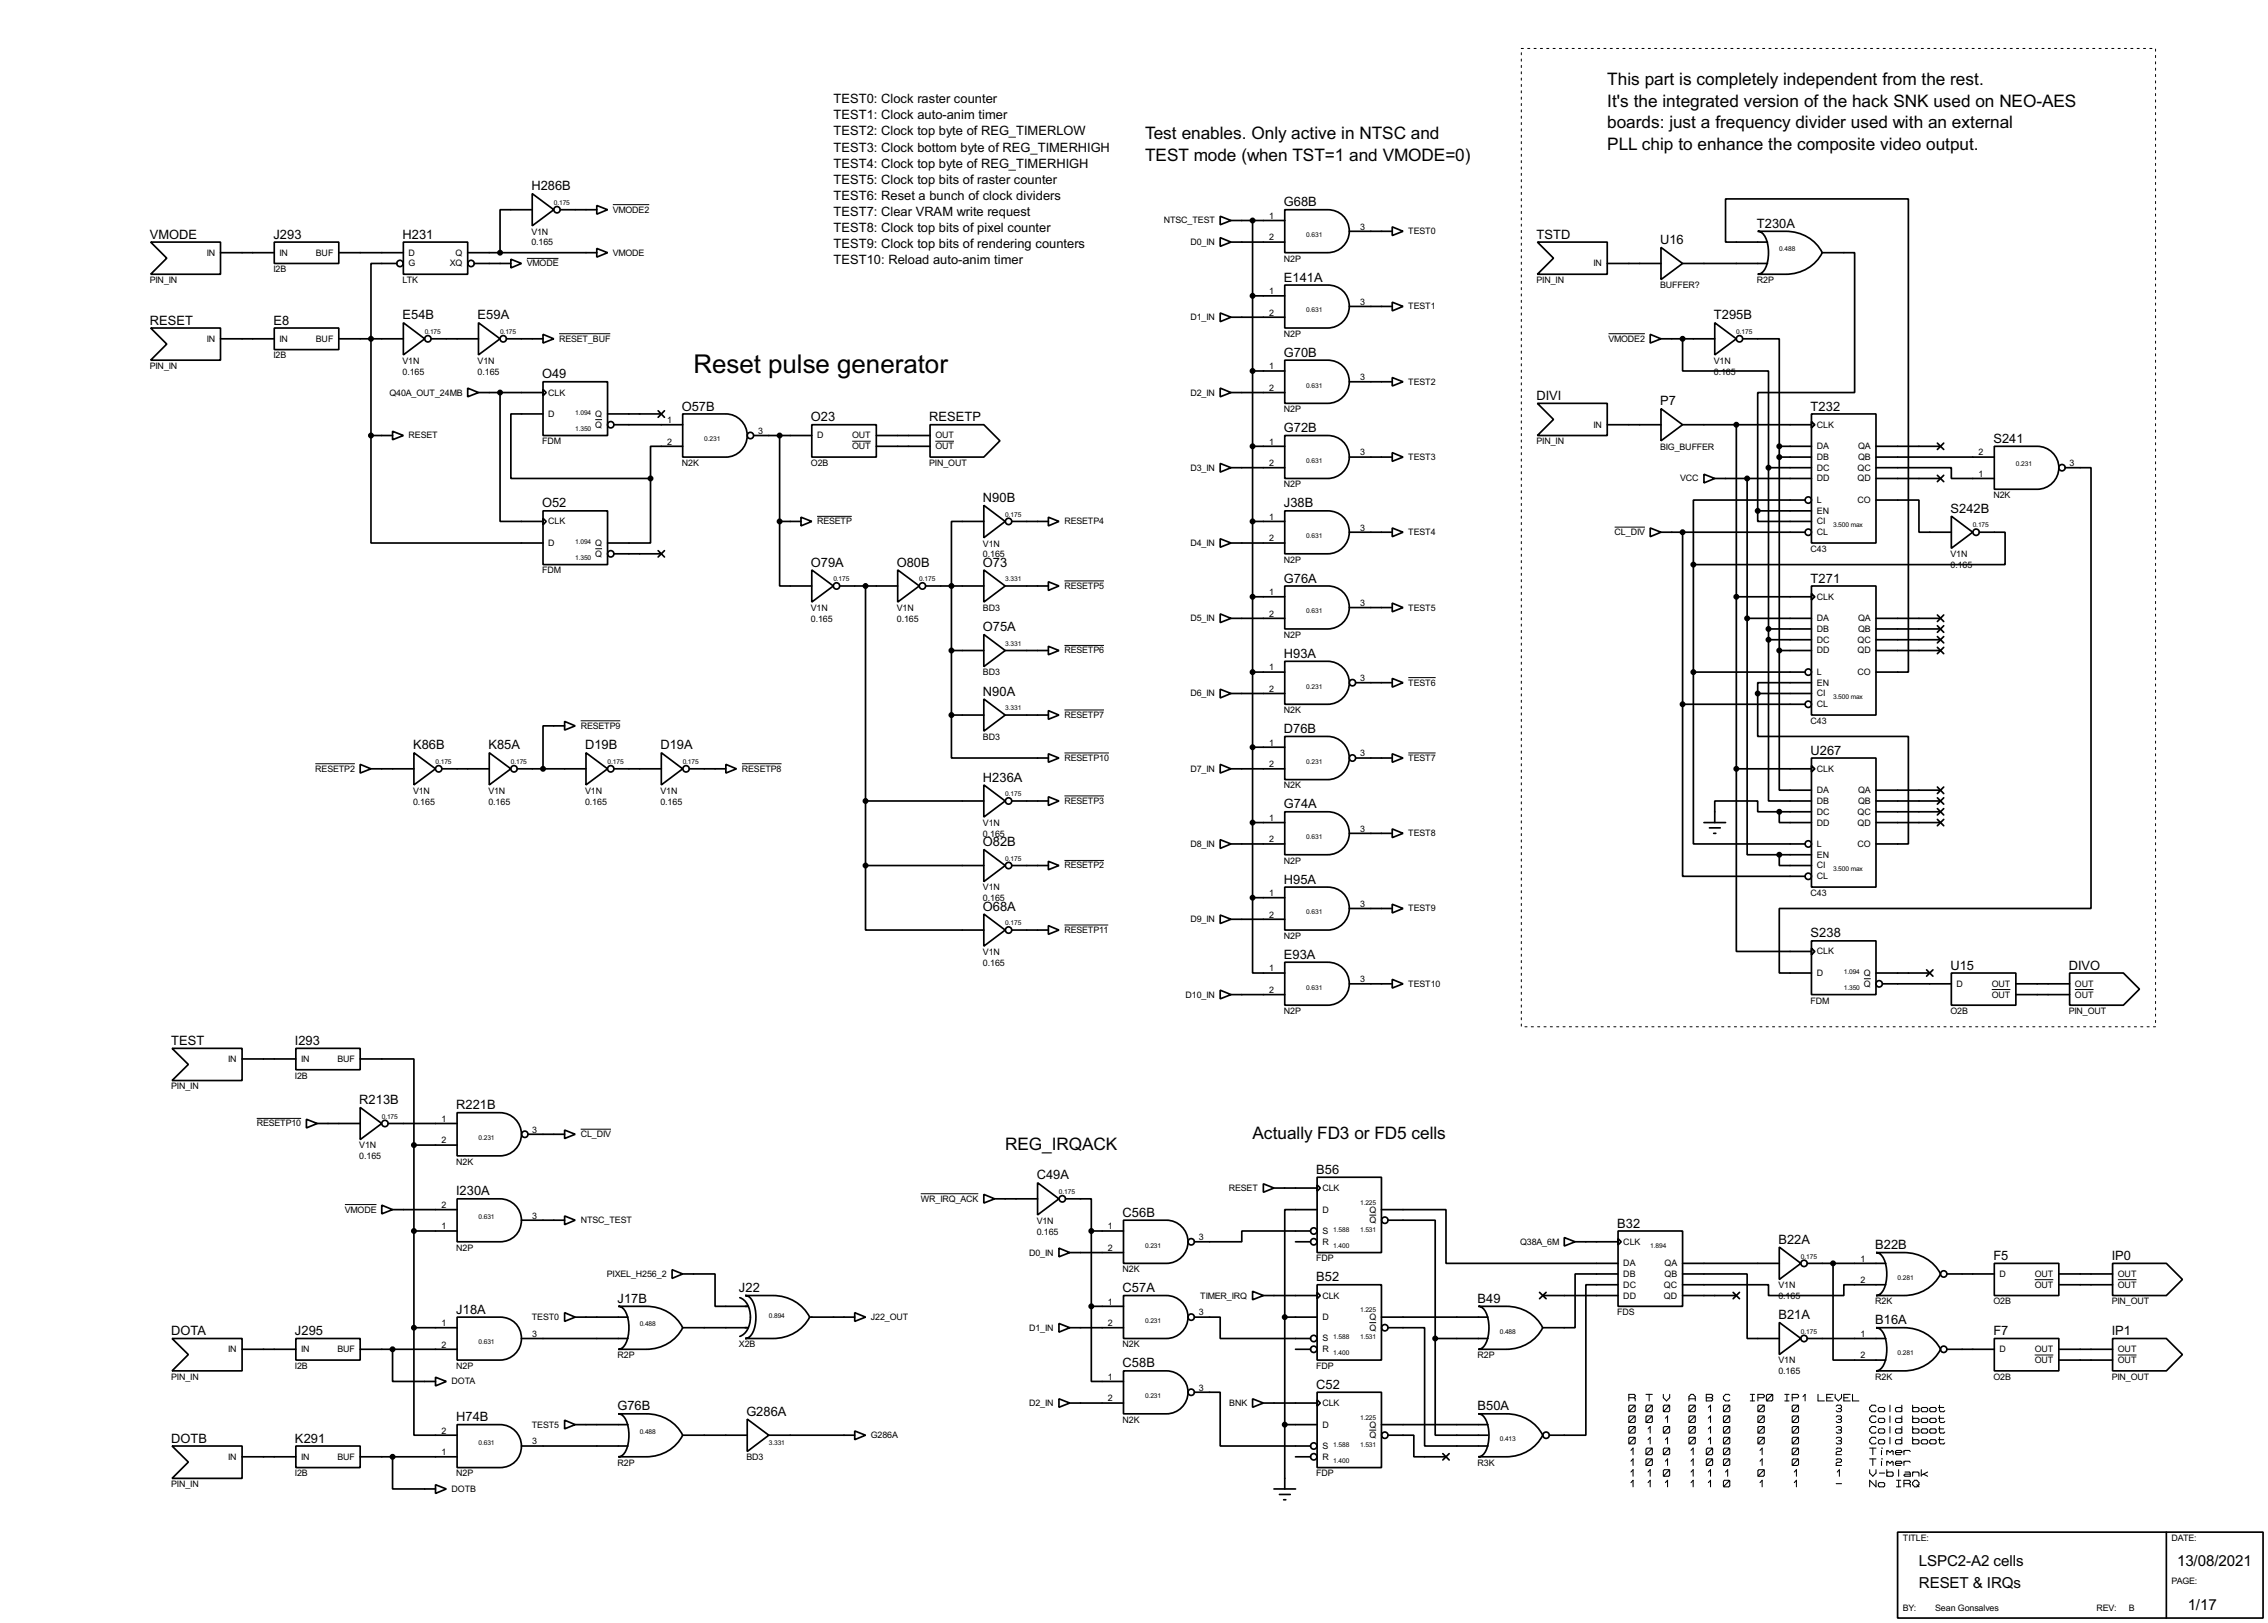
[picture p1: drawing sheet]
<svg xmlns="http://www.w3.org/2000/svg" width="536mm" height="383mm" viewBox="0 0 536 383" stroke-linecap="round" stroke-linejoin="round" font-family="sans-serif">
<defs><g id="words">
<text font-size="6.9" x="163.9" y="88.1">Reset pulse generator</text>
<g font-size="4.6">
<text x="379.8" y="20.2">This part is completely independent from the rest.</text>
<text x="379.8" y="25.3">It's the integrated version of the hack SNK used on NEO-AES</text>
<text x="270.6" y="32.9">Test enables. Only active in NTSC and</text>
<text x="379.8" y="30.3">boards: just a frequency divider used with an external</text>
<text x="379.8" y="35.5">PLL chip to enhance the composite video output.</text>
<text x="270.6" y="38">TEST mode (when TST=1 and VMODE=0)</text>
<text x="296" y="269.1">Actually FD3 or FD5 cells</text>
<text x="237.5" y="271.7">REG_IRQACK</text>
</g>
<g font-size="4">
<text x="453.4" y="370.1">LSPC2-A2 cells</text>
<text x="514.4" y="370.1">13/08/2021</text>
<text x="453.4" y="375.2">RESET &amp; IRQs</text>
<text x="516.9" y="380.3">1/17</text>
</g>
<g font-size="3.4">
<text x="196.9" y="24.3">TEST0: Clock raster counter</text>
<text x="196.9" y="28.2">TEST1: Clock auto-anim timer</text>
<text x="196.9" y="32">TEST2: Clock top byte of REG_TIMERLOW</text>
<text x="196.9" y="35.8">TEST3: Clock bottom byte of REG_TIMERHIGH</text>
<text x="196.9" y="39.6">TEST4: Clock top byte of REG_TIMERHIGH</text>
<text x="125.6" y="45">H286B</text>
<text x="196.9" y="43.4">TEST5: Clock top bits of raster counter</text>
<text x="196.9" y="47.3">TEST6: Reset a bunch of clock dividers</text>
<text x="196.9" y="51.1">TEST7: Clear VRAM write request</text>
<text x="303.4" y="48.7">G68B</text>
<text x="415.1" y="53.9">T230A</text>
<text x="35.4" y="56.4">VMODE</text>
<text x="64.6" y="56.4">J293</text>
<text x="95.1" y="56.4">H231</text>
<text x="196.9" y="54.9">TEST8: Clock top bits of pixel counter</text>
<text x="196.9" y="58.6">TEST9: Clock top bits of rendering counters</text>
<text x="363.1" y="56.4">TSTD</text>
<text x="392.3" y="57.7">U16</text>
<text x="196.9" y="62.4">TEST10: Reload auto-anim timer</text>
<text x="303.4" y="66.6">E141A</text>
<text x="35.4" y="76.7">RESET</text>
<text x="64.6" y="76.7">E8</text>
<text x="95.1" y="75.5">E54B</text>
<text x="112.9" y="75.5">E59A</text>
<text x="405" y="75.5">T295B</text>
<text x="128.1" y="89.4">O49</text>
<text x="303.4" y="84.3">G70B</text>
<text x="363.1" y="94.5">DIVI</text>
<text x="392.3" y="95.8">P7</text>
<text x="161.1" y="97">O57B</text>
<text x="191.6" y="99.5">O23</text>
<text x="219.6" y="99.5">RESETP</text>
<text x="427.8" y="97">T232</text>
<text x="303.4" y="102.1">G72B</text>
<text x="471" y="104.7">S241</text>
<text x="128.1" y="119.9">O52</text>
<text x="232.3" y="118.6">N90B</text>
<text x="303.4" y="119.9">J38B</text>
<text x="460.9" y="121.2">S242B</text>
<text x="191.6" y="133.9">O79A</text>
<text x="211.9" y="133.9">O80B</text>
<text x="232.3" y="133.9">O73</text>
<text x="303.4" y="137.6">G76A</text>
<text x="427.8" y="137.6">T271</text>
<text x="232.3" y="149.1">O75A</text>
<text x="303.4" y="155.5">H93A</text>
<text x="232.3" y="164.4">N90A</text>
<text x="303.4" y="173.2">D76B</text>
<text x="97.6" y="177.1">K86B</text>
<text x="115.4" y="177.1">K85A</text>
<text x="138.3" y="177.1">D19B</text>
<text x="156.1" y="177.1">D19A</text>
<text x="427.8" y="178.3">U267</text>
<text x="232.3" y="184.7">H236A</text>
<text x="303.4" y="191">G74A</text>
<text x="232.3" y="199.9">O82B</text>
<text x="303.4" y="208.8">H95A</text>
<text x="232.3" y="215.2">O68A</text>
<text x="427.8" y="221.5">S238</text>
<text x="303.4" y="226.6">E93A</text>
<text x="460.9" y="229.1">U15</text>
<text x="488.8" y="229.1">DIVO</text>
<text x="40.5" y="246.9">TEST</text>
<text x="69.7" y="246.9">I293</text>
<text x="84.9" y="260.9">R213B</text>
<text x="107.8" y="262.1">R221B</text>
<text x="245" y="278.7">C49A</text>
<text x="311" y="277.4">B56</text>
<text x="107.8" y="282.5">I230A</text>
<text x="265.3" y="287.5">C56B</text>
<text x="382.1" y="290.1">B32</text>
<text x="420.2" y="293.9">B22A</text>
<text x="443.1" y="295.2">B22B</text>
<text x="471" y="297.7">F5</text>
<text x="499" y="297.7">IP0</text>
<text x="174.6" y="305.3">J22</text>
<text x="265.3" y="305.3">C57A</text>
<text x="311" y="302.8">B52</text>
<text x="107.8" y="310.4">J18A</text>
<text x="145.9" y="307.9">J17B</text>
<text x="349.1" y="307.9">B49</text>
<text x="420.2" y="311.7">B21A</text>
<text x="40.5" y="315.5">DOTA</text>
<text x="69.7" y="315.5">J295</text>
<text x="443.1" y="312.9">B16A</text>
<text x="471" y="315.5">F7</text>
<text x="499" y="315.5">IP1</text>
<text x="265.3" y="323.1">C58B</text>
<text x="311" y="328.2">C52</text>
<text x="107.8" y="335.8">H74B</text>
<text x="145.9" y="333.3">G76B</text>
<text x="176.4" y="334.5">G286A</text>
<text x="349.1" y="333.3">B50A</text>
<text x="40.5" y="340.9">DOTB</text>
<text x="69.7" y="340.9">K291</text>
</g>
<g font-size="2.4">
<text x="144.8" y="50.2">VMODE2</text>
<text x="275" y="52.8">NTSC_TEST</text>
<text x="299.9" y="51.7">1</text>
<text x="125.6" y="55.4">V1N</text>
<text x="125.6" y="58">0.165</text>
<text x="281.3" y="57.9">D0_IN</text>
<text x="299.9" y="56.8">2</text>
<text x="321.4" y="54.3">3</text>
<text x="332.8" y="55.4">TEST0</text>
<text x="48.9" y="60.4">IN</text>
<text x="64.6" y="64.3">I2B</text>
<text x="66.1" y="60.4">IN</text>
<text x="74.7" y="60.4">BUF</text>
<text x="96.6" y="60.4">D</text>
<text x="96.6" y="62.9">G</text>
<text x="106.3" y="62.9">XQ</text>
<text x="107.7" y="60.4">Q</text>
<text x="124.5" y="62.9">VMODE</text>
<text x="144.8" y="60.4">VMODE</text>
<text x="303.4" y="61.8">N2P</text>
<text x="376.5" y="62.9">IN</text>
<text x="35.4" y="66.9">PIN_IN</text>
<text x="95.1" y="66.9">LTK</text>
<text x="299.9" y="69.5">1</text>
<text x="321.4" y="72">3</text>
<text x="363.1" y="66.9">PIN_IN</text>
<text x="392.3" y="68.1">BUFFER?</text>
<text x="415.1" y="66.9">R2P</text>
<text x="281.3" y="75.6">D1_IN</text>
<text x="299.9" y="74.6">2</text>
<text x="332.8" y="73.1">TEST1</text>
<text x="48.9" y="80.8">IN</text>
<text x="66.1" y="80.8">IN</text>
<text x="74.7" y="80.8">BUF</text>
<text x="132.1" y="80.8">RESET_BUF</text>
<text x="303.4" y="79.6">N2P</text>
<text x="380.1" y="80.8">VMODE2</text>
<text x="35.4" y="87.2">PIN_IN</text>
<text x="64.6" y="84.7">I2B</text>
<text x="95.1" y="86">V1N</text>
<text x="95.1" y="88.5">0.165</text>
<text x="112.9" y="86">V1N</text>
<text x="112.9" y="88.5">0.165</text>
<text x="299.9" y="87.3">1</text>
<text x="321.4" y="89.8">3</text>
<text x="405" y="86">V1N</text>
<text x="405" y="88.5">0.165</text>
<text x="92" y="93.5">Q40A_OUT_24MB</text>
<text x="129.6" y="93.5">CLK</text>
<text x="281.3" y="93.5">D2_IN</text>
<text x="299.9" y="92.4">2</text>
<text x="332.8" y="90.9">TEST2</text>
<text x="129.6" y="98.5">D</text>
<text x="140.7" y="98.5">Q</text>
<text x="140.7" y="101">Q</text>
<text x="157.7" y="100">1</text>
<text x="303.4" y="97.4">N2P</text>
<text x="376.5" y="101">IN</text>
<text x="429.3" y="101">CLK</text>
<text x="96.6" y="103.6">RESET</text>
<text x="128.1" y="105">FDM</text>
<text x="157.7" y="105.1">2</text>
<text x="179.1" y="102.5">3</text>
<text x="193.1" y="103.6">D</text>
<text x="201.4" y="103.6">OUT</text>
<text x="201.4" y="106.2">OUT</text>
<text x="221" y="103.6">OUT</text>
<text x="221" y="106.2">OUT</text>
<text x="299.9" y="105.1">1</text>
<text x="321.4" y="107.6">3</text>
<text x="363.1" y="105">PIN_IN</text>
<text x="392.3" y="106.3">BIG_BUFFER</text>
<text x="429.3" y="106.2">DA</text>
<text x="439.1" y="106.2">QA</text>
<text x="467.5" y="107.6">2</text>
<text x="161.1" y="110.1">N2K</text>
<text x="191.6" y="110.1">O2B</text>
<text x="219.6" y="110.1">PIN_OUT</text>
<text x="281.3" y="111.2">D3_IN</text>
<text x="299.9" y="110.1">2</text>
<text x="332.8" y="108.7">TEST3</text>
<text x="397" y="113.7">VCC</text>
<text x="429.3" y="108.7">DB</text>
<text x="429.3" y="111.2">DC</text>
<text x="429.3" y="113.7">DD</text>
<text x="438.9" y="111.2">QC</text>
<text x="438.9" y="113.7">QD</text>
<text x="439.1" y="108.7">QB</text>
<text x="467.5" y="112.7">1</text>
<text x="489" y="110.1">3</text>
<text x="303.4" y="115.1">N2P</text>
<text x="429.3" y="118.9">L</text>
<text x="438.9" y="118.9">CO</text>
<text x="471" y="117.7">N2K</text>
<text x="129.6" y="123.9">CLK</text>
<text x="193.1" y="123.9">RESETP</text>
<text x="251.5" y="123.9">RESETP4</text>
<text x="299.9" y="122.8">1</text>
<text x="321.4" y="125.4">3</text>
<text x="429.3" y="121.4">EN</text>
<text x="429.3" y="123.9">CI</text>
<text x="129.6" y="129">D</text>
<text x="140.7" y="129">Q</text>
<text x="140.7" y="131.6">Q</text>
<text x="232.3" y="129.1">V1N</text>
<text x="232.3" y="131.7">0.165</text>
<text x="281.3" y="129">D4_IN</text>
<text x="299.9" y="127.9">2</text>
<text x="332.8" y="126.4">TEST4</text>
<text x="381.5" y="126.4">CL_DIV</text>
<text x="427.8" y="130.4">C43</text>
<text x="429.3" y="126.4">CL</text>
<text x="460.9" y="131.7">V1N</text>
<text x="128.1" y="135.5">FDM</text>
<text x="303.4" y="133">N2P</text>
<text x="460.9" y="134.2">0.165</text>
<text x="251.5" y="139.2">RESETP5</text>
<text x="299.9" y="140.6">1</text>
<text x="321.4" y="143.2">3</text>
<text x="429.3" y="141.7">CLK</text>
<text x="191.6" y="144.4">V1N</text>
<text x="191.6" y="146.9">0.165</text>
<text x="211.9" y="144.4">V1N</text>
<text x="211.9" y="146.9">0.165</text>
<text x="232.3" y="144.4">BD3</text>
<text x="281.3" y="146.8">D5_IN</text>
<text x="299.9" y="145.7">2</text>
<text x="332.8" y="144.3">TEST5</text>
<text x="429.3" y="146.8">DA</text>
<text x="429.3" y="149.3">DB</text>
<text x="439.1" y="146.8">QA</text>
<text x="439.1" y="149.3">QB</text>
<text x="251.5" y="154.4">RESETP6</text>
<text x="303.4" y="150.7">N2P</text>
<text x="429.3" y="151.9">DC</text>
<text x="429.3" y="154.4">DD</text>
<text x="438.9" y="151.9">QC</text>
<text x="438.9" y="154.4">QD</text>
<text x="232.3" y="159.6">BD3</text>
<text x="299.9" y="158.4">1</text>
<text x="321.4" y="160.9">3</text>
<text x="429.3" y="159.5">L</text>
<text x="438.9" y="159.5">CO</text>
<text x="281.3" y="164.6">D6_IN</text>
<text x="299.9" y="163.5">2</text>
<text x="332.8" y="162">TEST6</text>
<text x="429.3" y="162">EN</text>
<text x="429.3" y="164.6">CI</text>
<text x="429.3" y="167.1">CL</text>
<text x="137.2" y="172.2">RESETP9</text>
<text x="251.5" y="169.7">RESETP7</text>
<text x="303.4" y="168.5">N2K</text>
<text x="427.8" y="171.1">C43</text>
<text x="232.3" y="174.9">BD3</text>
<text x="251.5" y="179.8">RESETP10</text>
<text x="299.9" y="176.2">1</text>
<text x="321.4" y="178.7">3</text>
<text x="332.8" y="179.8">TEST7</text>
<text x="74.5" y="182.4">RESETP2</text>
<text x="175.3" y="182.4">RESETP8</text>
<text x="281.3" y="182.4">D7_IN</text>
<text x="299.9" y="181.3">2</text>
<text x="429.3" y="182.4">CLK</text>
<text x="97.6" y="187.6">V1N</text>
<text x="97.6" y="190.1">0.165</text>
<text x="115.4" y="187.6">V1N</text>
<text x="115.4" y="190.1">0.165</text>
<text x="138.3" y="187.6">V1N</text>
<text x="138.3" y="190.1">0.165</text>
<text x="156.1" y="187.6">V1N</text>
<text x="156.1" y="190.1">0.165</text>
<text x="251.5" y="190">RESETP3</text>
<text x="303.4" y="186.3">N2K</text>
<text x="429.3" y="187.4">DA</text>
<text x="429.3" y="190">DB</text>
<text x="439.1" y="187.4">QA</text>
<text x="439.1" y="190">QB</text>
<text x="232.3" y="195.2">V1N</text>
<text x="232.3" y="197.7">0.165</text>
<text x="299.9" y="194">1</text>
<text x="321.4" y="196.5">3</text>
<text x="332.8" y="197.6">TEST8</text>
<text x="429.3" y="192.5">DC</text>
<text x="429.3" y="195.1">DD</text>
<text x="438.9" y="192.5">QC</text>
<text x="438.9" y="195.1">QD</text>
<text x="281.3" y="200.1">D8_IN</text>
<text x="299.9" y="199">2</text>
<text x="429.3" y="202.7">EN</text>
<text x="429.3" y="200.1">L</text>
<text x="438.9" y="200.1">CO</text>
<text x="251.5" y="205.2">RESETP2</text>
<text x="303.4" y="204.1">N2P</text>
<text x="429.3" y="205.2">CI</text>
<text x="429.3" y="207.8">CL</text>
<text x="232.3" y="210.4">V1N</text>
<text x="232.3" y="213">0.165</text>
<text x="299.9" y="211.7">1</text>
<text x="321.4" y="214.3">3</text>
<text x="332.8" y="215.4">TEST9</text>
<text x="427.8" y="211.7">C43</text>
<text x="251.5" y="220.5">RESETP11</text>
<text x="281.3" y="217.9">D9_IN</text>
<text x="299.9" y="216.8">2</text>
<text x="303.4" y="221.9">N2P</text>
<text x="232.3" y="225.7">V1N</text>
<text x="429.3" y="225.5">CLK</text>
<text x="232.3" y="228.2">0.165</text>
<text x="299.9" y="229.5">1</text>
<text x="321.4" y="232.1">3</text>
<text x="332.8" y="233.2">TEST10</text>
<text x="429.3" y="230.6">D</text>
<text x="440.4" y="230.6">Q</text>
<text x="440.4" y="233.2">Q</text>
<text x="462.3" y="233.2">D</text>
<text x="470.6" y="233.2">OUT</text>
<text x="490.3" y="233.2">OUT</text>
<text x="280.1" y="235.7">D10_IN</text>
<text x="299.9" y="234.6">2</text>
<text x="303.4" y="239.6">N2P</text>
<text x="427.8" y="237.1">FDM</text>
<text x="460.9" y="239.6">O2B</text>
<text x="470.6" y="235.7">OUT</text>
<text x="488.8" y="239.6">PIN_OUT</text>
<text x="490.3" y="235.7">OUT</text>
<text x="53.9" y="250.9">IN</text>
<text x="71.2" y="250.9">IN</text>
<text x="79.8" y="250.9">BUF</text>
<text x="40.5" y="257.4">PIN_IN</text>
<text x="69.7" y="254.9">I2B</text>
<text x="60.7" y="266.2">RESETP10</text>
<text x="104.3" y="265.1">1</text>
<text x="125.8" y="267.6">3</text>
<text x="137.2" y="268.7">CL_DIV</text>
<text x="84.9" y="271.4">V1N</text>
<text x="84.9" y="273.9">0.165</text>
<text x="104.3" y="270.2">2</text>
<text x="107.8" y="275.2">N2K</text>
<text x="290.4" y="281.4">RESET</text>
<text x="312.5" y="281.4">CLK</text>
<text x="81.5" y="286.5">VMODE</text>
<text x="104.3" y="285.4">2</text>
<text x="125.8" y="287.9">3</text>
<text x="217.6" y="284">WR_IRQ_ACK</text>
<text x="312.5" y="286.5">D</text>
<text x="323.6" y="286.5">Q</text>
<text x="104.3" y="290.5">1</text>
<text x="137.2" y="289">NTSC_TEST</text>
<text x="245" y="289.2">V1N</text>
<text x="245" y="291.7">0.165</text>
<text x="261.8" y="290.5">1</text>
<text x="283.3" y="293">3</text>
<text x="312.5" y="291.6">S</text>
<text x="323.6" y="289">Q</text>
<text x="107.8" y="295.5">N2P</text>
<text x="243.2" y="296.7">D0_IN</text>
<text x="261.8" y="295.6">2</text>
<text x="311" y="298.1">FDP</text>
<text x="312.5" y="294.1">R</text>
<text x="359.2" y="294.1">Q38A_6M</text>
<text x="383.6" y="294.1">CLK</text>
<text x="383.6" y="299.2">DA</text>
<text x="393.3" y="299.2">QA</text>
<text x="439.6" y="298.1">1</text>
<text x="143.4" y="301.7">PIXEL_H256_2</text>
<text x="265.3" y="300.6">N2K</text>
<text x="383.6" y="301.7">DB</text>
<text x="383.6" y="304.3">DC</text>
<text x="393.2" y="304.3">QC</text>
<text x="393.3" y="301.7">QB</text>
<text x="420.2" y="304.4">V1N</text>
<text x="439.6" y="303.2">2</text>
<text x="472.5" y="301.7">D</text>
<text x="480.8" y="301.7">OUT</text>
<text x="480.8" y="304.3">OUT</text>
<text x="500.4" y="301.7">OUT</text>
<text x="500.4" y="304.3">OUT</text>
<text x="125.7" y="311.9">TEST0</text>
<text x="205.8" y="311.9">J22_OUT</text>
<text x="261.8" y="308.3">1</text>
<text x="283.3" y="310.8">3</text>
<text x="283.6" y="306.8">TIMER_IRQ</text>
<text x="312.5" y="306.8">CLK</text>
<text x="312.5" y="311.9">D</text>
<text x="323.6" y="311.9">Q</text>
<text x="382.1" y="310.8">FDS</text>
<text x="383.6" y="306.8">DD</text>
<text x="393.2" y="306.8">QD</text>
<text x="420.2" y="307">0.165</text>
<text x="443.1" y="308.2">R2K</text>
<text x="471" y="308.2">O2B</text>
<text x="499" y="308.2">PIN_OUT</text>
<text x="104.3" y="313.3">1</text>
<text x="125.8" y="315.9">3</text>
<text x="243.2" y="314.4">D1_IN</text>
<text x="261.8" y="313.3">2</text>
<text x="312.5" y="317">S</text>
<text x="323.6" y="314.4">Q</text>
<text x="439.6" y="315.9">1</text>
<text x="53.9" y="319.5">IN</text>
<text x="69.7" y="323.5">I2B</text>
<text x="71.2" y="319.5">IN</text>
<text x="79.8" y="319.5">BUF</text>
<text x="104.3" y="318.4">2</text>
<text x="107.8" y="323.5">N2P</text>
<text x="145.9" y="320.9">R2P</text>
<text x="174.6" y="318.4">X2B</text>
<text x="265.3" y="318.4">N2K</text>
<text x="311" y="323.5">FDP</text>
<text x="312.5" y="319.5">R</text>
<text x="349.1" y="320.9">R2P</text>
<text x="420.2" y="322.2">V1N</text>
<text x="439.6" y="321">2</text>
<text x="472.5" y="319.5">D</text>
<text x="480.8" y="319.5">OUT</text>
<text x="480.8" y="322.1">OUT</text>
<text x="500.4" y="319.5">OUT</text>
<text x="500.4" y="322.1">OUT</text>
<text x="40.5" y="326">PIN_IN</text>
<text x="106.7" y="327.1">DOTA</text>
<text x="261.8" y="326">1</text>
<text x="283.3" y="328.6">3</text>
<text x="420.2" y="324.7">0.165</text>
<text x="443.1" y="326">R2K</text>
<text x="471" y="326">O2B</text>
<text x="499" y="326">PIN_OUT</text>
<text x="243.2" y="332.2">D2_IN</text>
<text x="261.8" y="331.1">2</text>
<text x="290.5" y="332.2">BNK</text>
<text x="312.5" y="332.2">CLK</text>
<text x="104.3" y="338.7">2</text>
<text x="125.7" y="337.3">TEST5</text>
<text x="125.8" y="341.3">3</text>
<text x="205.8" y="339.8">G286A</text>
<text x="265.3" y="336.2">N2K</text>
<text x="312.5" y="337.3">D</text>
<text x="323.6" y="337.3">Q</text>
<text x="323.6" y="339.8">Q</text>
<text x="53.9" y="344.9">IN</text>
<text x="71.2" y="344.9">IN</text>
<text x="79.8" y="344.9">BUF</text>
<text x="104.3" y="343.8">1</text>
<text x="145.9" y="346.3">R2P</text>
<text x="176.4" y="345.1">BD3</text>
<text x="312.5" y="342.4">S</text>
<text x="312.5" y="344.9">R</text>
<text x="349.1" y="346.3">R3K</text>
<text x="40.5" y="351.4">PIN_IN</text>
<text x="69.7" y="348.9">I2B</text>
<text x="106.7" y="352.5">DOTB</text>
<text x="107.8" y="348.9">N2P</text>
<text x="311" y="348.9">FDP</text>
<text x="449.6" y="364.1">TITLE:</text>
<text x="513.1" y="364.1">DATE:</text>
<text x="513.1" y="374.3">PAGE:</text>
<text x="449.6" y="380.7">BY:</text>
<text x="457.3" y="380.7">Sean Gonsalves</text>
<text x="495.4" y="380.7">REV:</text>
<text x="503" y="380.7">B</text>
</g>
<g font-size="1.8">
<text x="130.9" y="48.4">0.175</text>
<text x="308.7" y="56.1">0.631</text>
<text x="420.4" y="59.4">0.488</text>
<text x="308.7" y="73.8">0.631</text>
<text x="100.4" y="78.9">0.175</text>
<text x="118.2" y="78.9">0.175</text>
<text x="410.3" y="78.9">0.175</text>
<text x="308.7" y="91.6">0.631</text>
<text x="135.9" y="98">1.094</text>
<text x="135.9" y="101.7">1.350</text>
<text x="166.4" y="104.3">0.231</text>
<text x="308.7" y="109.4">0.631</text>
<text x="476.3" y="110.2">0.231</text>
<text x="237.5" y="122.1">0.175</text>
<text x="433.1" y="124.6">3.500 max</text>
<text x="466.1" y="124.6">0.175</text>
<text x="135.9" y="128.4">1.094</text>
<text x="308.7" y="127.1">0.631</text>
<text x="135.9" y="132.3">1.350</text>
<text x="196.9" y="137.3">0.175</text>
<text x="217.2" y="137.3">0.175</text>
<text x="237.5" y="137.3">3.331</text>
<text x="308.7" y="145">0.631</text>
<text x="237.5" y="152.6">3.331</text>
<text x="237.5" y="167.8">3.331</text>
<text x="308.7" y="162.7">0.231</text>
<text x="433.1" y="165.3">3.500 max</text>
<text x="102.9" y="180.5">0.175</text>
<text x="120.7" y="180.5">0.175</text>
<text x="143.6" y="180.5">0.175</text>
<text x="161.3" y="180.5">0.175</text>
<text x="308.7" y="180.5">0.231</text>
<text x="237.5" y="188.1">0.175</text>
<text x="237.5" y="203.4">0.175</text>
<text x="308.7" y="198.3">0.631</text>
<text x="433.1" y="205.9">3.500 max</text>
<text x="237.5" y="218.6">0.175</text>
<text x="308.7" y="216.1">0.631</text>
<text x="308.7" y="233.9">0.631</text>
<text x="435.7" y="230.1">1.094</text>
<text x="435.7" y="233.9">1.350</text>
<text x="90.2" y="264.3">0.175</text>
<text x="113.1" y="269.4">0.231</text>
<text x="250.2" y="282.1">0.175</text>
<text x="321.4" y="284.7">1.225</text>
<text x="113.1" y="288">0.631</text>
<text x="315" y="291">1.588</text>
<text x="321.4" y="291">1.531</text>
<text x="270.6" y="294.8">0.231</text>
<text x="315" y="294.8">1.400</text>
<text x="389.9" y="294.8">1.894</text>
<text x="425.5" y="297.4">0.175</text>
<text x="448.4" y="302.4">0.281</text>
<text x="181.7" y="311.3">0.894</text>
<text x="321.4" y="310.1">1.225</text>
<text x="113.1" y="317.7">0.631</text>
<text x="151.2" y="313.4">0.488</text>
<text x="270.6" y="312.6">0.231</text>
<text x="315" y="316.4">1.588</text>
<text x="321.4" y="316.4">1.531</text>
<text x="354.4" y="315.1">0.488</text>
<text x="425.5" y="315.1">0.175</text>
<text x="315" y="320.2">1.400</text>
<text x="448.4" y="320.2">0.281</text>
<text x="270.6" y="330.4">0.231</text>
<text x="321.4" y="335.5">1.225</text>
<text x="113.1" y="341.4">0.631</text>
<text x="151.2" y="338.8">0.488</text>
<text x="181.7" y="341.4">3.331</text>
<text x="315" y="341.8">1.588</text>
<text x="321.4" y="341.8">1.531</text>
<text x="354.4" y="340.5">0.413</text>
<text x="315" y="345.6">1.400</text>
</g>
</g></defs>
<g fill="none" stroke="#000" stroke-width=".4">
<path d="M35.6 57.2h16.5v7.6h-16.5l3.8-3.8zM52.1 59.7h12.7M64.8 57.2h15.3v5.1h-15.3zM80.1 59.7h15.2M95.3 57.2h15.2v7.6h-15.2zM110.5 59.7h30.5M125.8 45.8l5.1 3.8-5.1 3.8zM125.8 49.6h-7.6v10.1M132.4 49.6h8.6M141 58.7l2.6 1-2.6 1.1zM141 48.6l2.6 1-2.6 1zM288.3 56.2l2.6 1-2.6 1z"/>
<path d="M288.3 51.1l2.6 1-2.6 1zM290.9 57.2h12.7M290.9 52.1h12.7M296 52.1v160M303.6 49.6h10.1a5.1 5.1 0 0 1 5.1 5 5.1 5.1 0 0 1-5.1 5.1h-10.1zM318.8 54.7h10.2M329 53.6l2.5 1.1-2.5 1zM363.3 57.2h16.5v7.6h-16.5l3.8-3.8zM392.5 58.5l5.1 3.8-5.1 3.8zM415.3 54.7h6.6a9.5 9.5 0 0 1 8.7 5 9.5 9.5 0 0 1-8.7 5.1h-6.6a3.2 3.2 0 0 0 2.4-3.1 7.7 7.7 0 0 0-1.3-6.6zM417.6 57.2h-9.9v-10.2h43.2v111.8h-7.6M430.6 59.7h7.6v33.1h-22.9v27.9"/>
<path d="M35.6 77.5h16.5v7.6h-16.5l3.8-3.8zM64.8 77.5h15.3v5.1h-15.3zM93.8 62.3h-6.1v40.6M95.3 76.3l5.1 3.8-5.1 3.8zM112.1 62.3h8.6M113.1 76.3l5.1 3.8-5.1 3.8zM120.7 61.3l2.5 1-2.5 1zM128.3 79l2.6 1.1-2.6 1zM288.3 74l2.6 1-2.6 1zM290.9 75h12.7M296 69.9h7.6M303.6 67.4h10.1a5.1 5.1 0 0 1 5.1 5 5.1 5.1 0 0 1-5.1 5.1h-10.1z"/>
<path d="M318.8 72.4h10.2M329 71.4l2.5 1-2.5 1.1zM379.8 62.3h12.7M389.9 79l2.6 1.1-2.6 1zM397.6 62.3h20M405.2 76.3l5.1 3.8-5.1 3.8zM52.1 80.1h12.7M80.1 80.1h15.2M101.9 80.1h11.2M110.5 91.7l2.6 1.1-2.6 1zM113.1 92.8h15.2M118.2 92.8v30.4h10.1"/>
<path d="M119.7 80.1h8.6M128.3 90.2h15.3v12.7h-15.3zM128.3 92l.8 .8-.8 .7zM128.3 97.8h-7.6v15.3h33M143.6 97.8h12.7M155.5 97.1l1.5 1.5M157 97.1l-1.5 1.5M161.3 97.8h10.2a5.1 5.1 0 0 1 5.1 5.1 5.1 5.1 0 0 1-5.1 5.1h-10.2zM288.3 91.7l2.6 1.1-2.6 1zM290.9 92.8h12.7M296 87.7h7.6M303.6 85.1h10.1a5.1 5.1 0 0 1 5.1 5.1 5.1 5.1 0 0 1-5.1 5.1h-10.1z"/>
<path d="M318.8 90.2h10.2M329 89.2l2.5 1-2.5 1zM363.3 95.3h16.5v7.6h-16.5l3.8-3.8zM392.5 96.6l5.1 3.8-5.1 3.8zM392.5 80.1h12.7M397.6 80.1v7.6h20.3v22.8M411.8 80.1h8.6v25.4M428 97.8h15.3v30.5h-15.3zM428 99.6l.8 .8-.8 .7zM87.7 102.9v25.4h40.6M87.7 102.9h5.1M92.8 101.9l2.5 1-2.5 1z"/>
<path d="M145.1 100.4h16.2M153.7 113.1v15.2h-10.1M161.3 105.5h-7.6v7.6M178.1 102.9h13.7M184.2 102.9v20.3M191.8 100.4h15.3v7.6h-15.3zM207.1 102.9h12.7M207.1 105.5h12.7M219.8 100.4h12.7l3.8 3.8-3.8 3.8h-12.7zM232.5 119.4l5 3.8-5 3.9zM288.3 109.5l2.6 1-2.6 1.1zM290.9 110.5h12.7"/>
<path d="M296 105.5h7.6M303.6 102.9h10.1a5.1 5.1 0 0 1 5.1 5.1 5.1 5.1 0 0 1-5.1 5.1h-10.1zM318.8 108h10.2M329 107l2.5 1-2.5 1zM379.8 100.4h12.7M397.6 100.4h30.4M402.6 112.1l2.6 1-2.6 1zM405.2 113.1h22.8M410.3 100.4v81.3M412.8 113.1v33M417.9 110.5h10.1M417.9 110.5v40.7"/>
<path d="M420.4 105.5h7.6M420.4 108h7.6M420.4 105.5v48.2M426.5 118.2h-26.4v15.2M443.3 110.5h17.8v2.6h10.1M443.3 118.2h10.1v7.6h7.7M443.3 105.5h15.2M443.3 108h27.9M443.3 113.1h15.2M457.8 104.7l1.5 1.5M457.8 112.3l1.5 1.5M459.3 104.7l-1.5 1.5"/>
<path d="M459.3 112.3l-1.5 1.5M471.2 105.5h10.2a5.1 5.1 0 0 1 5.1 5 5.1 5.1 0 0 1-5.1 5.1h-10.2zM488 110.5h6.1v104.2h-73.7v15.2h7.6M128.3 120.7h15.3v12.7h-15.3zM128.3 122.5l.8 .7-.8 .8zM145.1 130.9h11.2M155.5 130.1l1.5 1.5M157 130.1l-1.5 1.5M184.2 123.2v15.3h7.6M184.2 123.2h5.1M189.3 122.2l2.5 1-2.5 1.1zM191.8 134.7l5.1 3.8-5.1 3.8z"/>
<path d="M198.4 138.5h13.7M204.5 138.5v66M212.1 134.7l5.1 3.8-5.1 3.8zM218.7 138.5h13.8M232.5 134.7l5 3.8-5 3.8zM232.5 123.2h-7.7v45.8M237.5 138.5h10.2M239.1 123.2h8.6M247.7 122.2l2.5 1-2.5 1.1zM247.7 137.5l2.5 1-2.5 1zM288.3 127.3l2.6 1-2.6 1zM290.9 128.3h12.7"/>
<path d="M296 123.2h7.6M303.6 138.5h10.1a5.1 5.1 0 0 1 5.1 5 5.1 5.1 0 0 1-5.1 5.1h-10.1zM303.6 120.7h10.1a5.1 5.1 0 0 1 5.1 5.1 5.1 5.1 0 0 1-5.1 5.1h-10.1zM318.8 125.8h10.2M329 124.8l2.5 1-2.5 1zM389.9 124.8l2.6 1-2.6 1zM392.5 125.8h34M397.6 125.8v40.6M400.1 133.4v25.4M415.3 120.7v2.5h12.7M415.3 120.7h12.7M428 138.5h15.3v30.5h-15.3z"/>
<path d="M461.1 122l5 3.8-5 3.8zM467.7 125.8h6.1v7.6h-73.7M224.8 153.7h7.7M232.5 149.9l5 3.8-5 3.8zM237.5 153.7h10.2M247.7 152.7l2.5 1-2.5 1zM288.3 145.1l2.6 1-2.6 1zM290.9 146.1h12.7M296 158.8h7.6M296 141h7.6M303.6 156.3h10.1a5.1 5.1 0 0 1 5.1 5 5.1 5.1 0 0 1-5.1 5.1h-10.1zM318.8 143.6h10.2"/>
<path d="M329 142.5l2.5 1.1-2.5 1zM400.1 158.8v40.6h26.4M400.1 158.8h26.4M410.3 141h17.7M412.8 146.1v55.9h7.6M412.8 146.1h15.2M417.9 151.2v38.1h10.1M417.9 148.6h10.1M417.9 151.2h10.1M420.4 153.7v33h7.6M420.4 153.7h7.6M428 140.3l.8 .7-.8 .8z"/>
<path d="M443.3 146.1h15.2M443.3 153.7h15.2M443.3 148.6h15.2M443.3 151.2h15.2M457.8 145.3l1.5 1.6M457.8 147.9l1.5 1.5M457.8 150.4l1.5 1.5M457.8 153l1.5 1.5M459.3 145.3l-1.5 1.6M459.3 147.9l-1.5 1.5M459.3 150.4l-1.5 1.5M459.3 153l-1.5 1.5"/>
<path d="M97.8 177.9l5.1 3.8-5.1 3.8zM115.6 177.9l5.1 3.8-5.1 3.8zM133.4 170.5l2.5 1-2.5 1zM133.4 171.5h-5.1v10.2M138.5 177.9l5.1 3.8-5.1 3.8zM156.3 177.9l5 3.8-5 3.8zM224.8 169v10.1h22.9M224.8 169h7.7M232.5 165.2l5 3.8-5 3.8zM237.5 169h10.2M247.7 178.1l2.5 1-2.5 1zM247.7 167.9l2.5 1.1-2.5 1z"/>
<path d="M288.3 162.9l2.6 1-2.6 1zM290.9 163.9h12.7M296 176.6h7.6M303.6 174h10.1a5.1 5.1 0 0 1 5.1 5.1 5.1 5.1 0 0 1-5.1 5.1h-10.1zM320.3 179.1h8.7M320.3 161.3h8.7M329 178.1l2.5 1-2.5 1zM329 160.3l2.5 1-2.5 1.1zM397.6 166.4v40.7h28.9M397.6 166.4h28.9M415.3 163.9v10.1h35.6v25.4h-7.6M415.3 163.9h12.7"/>
<path d="M428 179.1h15.3v30.5h-15.3zM428 161.3h-12.7v2.6M85.1 180.6l2.6 1.1-2.6 1zM87.7 181.7h10.1M104.4 181.7h11.2M122.2 181.7h16.3M145.1 181.7h11.2M162.9 181.7h8.6M171.5 180.6l2.5 1.1-2.5 1zM204.5 189.3h28M232.5 185.5l5 3.8-5 3.8zM239.1 189.3h8.6"/>
<path d="M247.7 188.3l2.5 1-2.5 1zM288.3 180.6l2.6 1.1-2.6 1zM288.3 198.4l2.6 1-2.6 1.1zM290.9 181.7h12.7M290.9 199.4h12.7M296 194.4h7.6M303.6 191.8h10.1a5.1 5.1 0 0 1 5.1 5.1 5.1 5.1 0 0 1-5.1 5.1h-10.1zM318.8 196.9h10.2M329 195.9l2.5 1-2.5 1zM402.6 194.4h5.1M403.9 195.6h2.6M404.9 196.9h.5"/>
<path d="M410.3 181.7v43.1h17.7M410.3 181.7h17.7M420.4 191.8h-5.1v-2.5h-10.1v5.1M420.4 191.8v2.6h7.6M420.4 191.8h7.6M428 180.9l.8 .8-.8 .7zM443.3 194.4h15.2M443.3 189.3h15.2M443.3 191.8h15.2M443.3 186.7h15.2M457.8 186l1.5 1.5M457.8 193.6l1.5 1.5"/>
<path d="M457.8 191.1l1.5 1.5M457.8 188.5l1.5 1.5M459.3 186l-1.5 1.5M459.3 193.6l-1.5 1.5M459.3 191.1l-1.5 1.5M459.3 188.5l-1.5 1.5M204.5 204.5v15.3h28M204.5 204.5h28M232.5 200.7l5 3.8-5 3.8zM232.5 216l5 3.8-5 3.8zM239.1 204.5h8.6M239.1 219.8h8.6"/>
<path d="M247.7 203.5l2.5 1-2.5 1zM247.7 218.7l2.5 1.1-2.5 1zM288.3 216.2l2.6 1-2.6 1zM290.9 217.2h12.7M296 212.1v17.8h7.6M296 212.1h7.6M303.6 209.6h10.1a5.1 5.1 0 0 1 5.1 5.1 5.1 5.1 0 0 1-5.1 5.1h-10.1zM318.8 214.7h10.2M329 213.7l2.5 1-2.5 1zM420.4 202v2.5h7.6M420.4 202h7.6M288.3 234l2.6 1-2.6 1z"/>
<path d="M290.9 235h12.7M303.6 227.4h10.1a5.1 5.1 0 0 1 5.1 5 5.1 5.1 0 0 1-5.1 5.1h-10.1zM318.8 232.5h10.2M329 231.4l2.5 1.1-2.5 1zM428 222.3h15.3v12.7h-15.3zM428 224.1l.8 .7-.8 .8zM443.3 229.9h12.7M444.8 232.5h16.3M455.2 229.2l1.5 1.5M456.7 229.2l-1.5 1.5M461.1 229.9h15.2v7.6h-15.2zM476.3 235h12.7"/>
<path d="M476.3 232.5h12.7M489 229.9h12.7l3.8 3.8-3.8 3.8h-12.7zM40.7 247.7h16.5v7.6h-16.5l3.8-3.8zM57.2 250.2h12.7M69.9 247.7h15.2v5.1h-15.2zM85.1 250.2h12.7v20.4M72.4 264.5l2.6 1-2.6 1zM75 265.5h10.1M85.1 261.7l5.1 3.8-5.1 3.8zM91.7 265.5h16.3M97.8 270.6v43.1M97.8 270.6h10.2"/>
<path d="M108 262.9h10.2a5.1 5.1 0 0 1 5 5.1 5.1 5.1 0 0 1-5 5.1h-10.2zM124.8 268h8.6M133.4 267l2.5 1-2.5 1zM245.2 279.5l5 3.8-5 3.8zM298.5 279.7l2.5 1-2.5 1zM311.2 278.2h15.2v17.8h-15.2zM311.2 280l.8 .7-.8 .8zM90.2 284.8l2.6 1-2.6 1zM92.8 285.8h15.2M97.8 290.9h10.2M108 283.3h10.2a5.1 5.1 0 0 1 5 5 5.1 5.1 0 0 1-5 5.1h-10.2zM123.2 288.3h10.2"/>
<path d="M133.4 287.3l2.5 1-2.5 1.1zM232.5 282.2l2.5 1.1-2.5 1zM235 283.3h10.2M250.2 294.9l2.6 1.1-2.6 1zM251.8 283.3h6.1v7.6M252.8 296h12.7M257.9 290.9h7.6M257.9 290.9v17.8M265.5 288.3h10.1a5.1 5.1 0 0 1 5.1 5.1 5.1 5.1 0 0 1-5.1 5.1h-10.1zM301 280.7h10.2M306.1 293.4h3.6M309.7 290.9h-16.3v2.5h-11.2"/>
<path d="M311.2 285.8h-7.6v25.4M326.4 285.8h15.3v12.7h40.6M328 288.3h11.1v28M369.6 292.4l2.6 1-2.6 1zM372.2 293.4h10.1M382.3 290.9h15.3v17.8h-15.3zM382.3 292.7l.8 .7-.8 .8zM397.6 298.5h22.8M420.4 294.7l5.1 3.8-5.1 3.8zM427 298.5h18.6M433.1 298.5v22.9h12.5M443.3 296h6.6a9.5 9.5 0 0 1 8.6 5 9.5 9.5 0 0 1-8.6 5.1h-6.6a3.2 3.2 0 0 0 2.3-3.1 7.7 7.7 0 0 0-1.3-6.6z"/>
<path d="M471.2 298.5h15.3v7.6h-15.3zM499.2 298.5h12.7l3.8 3.8-3.8 3.8h-12.7zM40.7 316.3h16.5v7.6h-16.5l3.8-3.8zM57.2 318.8h12.7M69.9 316.3h15.2v5.1h-15.2zM85.1 318.8h22.9M92.8 318.8v7.6h10.1M97.8 313.7v25.4h10.2M97.8 313.7h10.2M108 311.2h10.2a5.1 5.1 0 0 1 5 5.1 5.1 5.1 0 0 1-5 5.1h-10.2zM123.2 316.3h25.2M133.4 310.2l2.5 1-2.5 1z"/>
<path d="M135.9 311.2h12.5M146.1 308.7h6.6a9.4 9.4 0 0 1 8.6 5 9.5 9.5 0 0 1-8.6 5.1h-6.6a3.2 3.2 0 0 0 2.3-3.1 7.8 7.8 0 0 0-1.3-6.6zM158.8 300l2.5 1-2.5 1.1zM161.3 301h7.7v7.7h7.8M161.3 313.7h15.5M174.8 306.6a5.2 5.2 0 0 1 2.3 6.2 3.9 3.9 0 0 1-2.3 3M176.1 306.1h6.6a9.6 9.6 0 0 1 8.6 5.1 9.6 9.6 0 0 1-8.6 5.1h-6.6a3.2 3.2 0 0 0 2.3-3.2 7.8 7.8 0 0 0-1.3-6.6zM191.3 311.2h10.7M202 310.2l2.5 1-2.5 1zM250.2 312.7l2.6 1-2.6 1.1zM252.8 313.7h12.7M257.9 308.7v17.7h7.6"/>
<path d="M257.9 308.7h7.6M265.5 306.1h10.1a5.1 5.1 0 0 1 5.1 5.1 5.1 5.1 0 0 1-5.1 5.1h-10.1zM282.2 311.2h6.1v5.1h21.4M296 305.1l2.5 1-2.5 1zM298.5 306.1h12.7M303.6 311.2h7.6M303.6 311.2v40.6M306.1 318.8h3.6M311.2 303.6h15.2v17.8h-15.2zM311.2 305.4l.8 .7-.8 .8zM326.4 311.2h25.2M328 313.7h8.6v28h15"/>
<path d="M339.1 316.3v22.8h12.5M339.1 316.3h12.5M349.3 308.7h6.6a9.4 9.4 0 0 1 8.6 5 9.5 9.5 0 0 1-8.6 5.1h-6.6a3.2 3.2 0 0 0 2.3-3.1 7.8 7.8 0 0 0-1.3-6.6zM363.8 305.4l1.5 1.5M364.5 306.1h17.8M365.3 305.4l-1.5 1.5M382.3 301h-10.1v12.7h-7.7M382.3 303.6h-7.6v35.5h-8.6M397.6 303.6h20.3v2.5h17.8v-2.5h9.9M397.6 301h15.2v15.3h7.6M397.6 306.1h12.7M409.5 305.4l1.5 1.5"/>
<path d="M411 305.4l-1.5 1.5M420.4 312.5l5.1 3.8-5.1 3.8zM427 316.3h18.6M443.3 313.7h6.6a9.6 9.6 0 0 1 8.6 5.1 9.5 9.5 0 0 1-8.6 5.1h-6.6a3.2 3.2 0 0 0 2.3-3.1 7.8 7.8 0 0 0-1.3-6.7zM460 318.8h11.2M460 301h11.2M471.2 316.3h15.3v7.6h-15.3zM486.5 318.8h12.7M486.5 301h12.7M486.5 303.6h12.7M499.2 316.3h12.7l3.8 3.8-3.8 3.8h-12.7zM102.9 325.4l2.6 1-2.6 1.1z"/>
<path d="M108 336.6h10.2a5.1 5.1 0 0 1 5 5.1 5.1 5.1 0 0 1-5 5.1h-10.2zM133.4 335.6l2.5 1-2.5 1zM135.9 336.6h12.5M146.1 334.1h6.6a9.4 9.4 0 0 1 8.6 5 9.5 9.5 0 0 1-8.6 5.1h-6.6a3.2 3.2 0 0 0 2.3-3.1 7.8 7.8 0 0 0-1.3-6.6zM161.3 339.1h15.3M176.6 335.3l5.1 3.8-5.1 3.9zM181.7 339.1h20.3M202 338.1l2.5 1-2.5 1.1zM250.2 330.5l2.6 1-2.6 1zM252.8 331.5h12.7M265.5 323.9h10.1a5.1 5.1 0 0 1 5.1 5.1 5.1 5.1 0 0 1-5.1 5.1h-10.1zM282.2 329h6.1v12.7h21.4"/>
<path d="M296 330.5l2.5 1-2.5 1zM298.5 331.5h12.7M303.6 336.6h7.6M311.2 329h15.2v17.8h-15.2zM311.2 330.8l.8 .7-.8 .8zM326.4 336.6h25.2M328 339.1h6.1v5.1h7.6M349.3 334.1h6.6a9.4 9.4 0 0 1 8.6 5 9.5 9.5 0 0 1-8.6 5.1h-6.6a3.2 3.2 0 0 0 2.3-3.1 7.8 7.8 0 0 0-1.3-6.6zM486.5 321.4h12.7M40.7 341.7h16.5v7.6h-16.5l3.8-3.8zM57.2 344.2h12.7M69.9 341.7h15.2v5.1h-15.2z"/>
<path d="M85.1 344.2h22.9M92.8 344.2v7.6h10.1M102.9 350.8l2.6 1-2.6 1.1zM123.2 341.7h25.2M301 351.8h5.1M302.3 353.1h2.6M303.3 354.4h.5M306.1 344.2h3.6M340.9 343.5l1.5 1.5M342.4 343.5l-1.5 1.5M448.4 362h86.3v20.3h-86.3zM511.9 362v20.3"/>
<circle cx="131.6" cy="49.6" r=".75"/>
<circle cx="94.5" cy="62.3" r=".75"/>
<circle cx="111.3" cy="62.3" r=".75"/>
<circle cx="101.1" cy="80.1" r=".75"/>
<circle cx="118.9" cy="80.1" r=".75"/>
<circle cx="411" cy="80.1" r=".75"/>
<circle cx="144.3" cy="100.4" r=".75"/>
<circle cx="177.3" cy="102.9" r=".75"/>
<circle cx="427.2" cy="118.2" r=".75"/>
<circle cx="487.2" cy="110.5" r=".75"/>
<circle cx="144.3" cy="130.9" r=".75"/>
<circle cx="197.6" cy="138.5" r=".75"/>
<circle cx="217.9" cy="138.5" r=".75"/>
<circle cx="238.3" cy="123.2" r=".75"/>
<circle cx="427.2" cy="125.8" r=".75"/>
<circle cx="466.9" cy="125.8" r=".75"/>
<circle cx="427.2" cy="158.8" r=".75"/>
<circle cx="319.5" cy="179.1" r=".75"/>
<circle cx="319.5" cy="161.3" r=".75"/>
<circle cx="427.2" cy="166.4" r=".75"/>
<circle cx="103.6" cy="181.7" r=".75"/>
<circle cx="121.4" cy="181.7" r=".75"/>
<circle cx="144.3" cy="181.7" r=".75"/>
<circle cx="162.1" cy="181.7" r=".75"/>
<circle cx="238.3" cy="189.3" r=".75"/>
<circle cx="427.2" cy="199.4" r=".75"/>
<circle cx="238.3" cy="219.8" r=".75"/>
<circle cx="238.3" cy="204.5" r=".75"/>
<circle cx="427.2" cy="207.1" r=".75"/>
<circle cx="444" cy="232.5" r=".75"/>
<circle cx="90.9" cy="265.5" r=".75"/>
<circle cx="124" cy="268" r=".75"/>
<circle cx="251" cy="283.3" r=".75"/>
<circle cx="281.4" cy="293.4" r=".75"/>
<circle cx="310.4" cy="290.9" r=".75"/>
<circle cx="310.4" cy="293.4" r=".75"/>
<circle cx="327.2" cy="288.3" r=".75"/>
<circle cx="426.2" cy="298.5" r=".75"/>
<circle cx="281.4" cy="311.2" r=".75"/>
<circle cx="310.4" cy="318.8" r=".75"/>
<circle cx="310.4" cy="316.3" r=".75"/>
<circle cx="327.2" cy="313.7" r=".75"/>
<circle cx="426.2" cy="316.3" r=".75"/>
<circle cx="459.2" cy="301" r=".75"/>
<circle cx="459.2" cy="318.8" r=".75"/>
<circle cx="281.4" cy="329" r=".75"/>
<circle cx="327.2" cy="339.1" r=".75"/>
<circle cx="365.3" cy="339.1" r=".75"/>
<circle cx="310.4" cy="341.7" r=".75"/>
<circle cx="310.4" cy="344.2" r=".75"/>
</g>
<g fill="#000" stroke="#000" stroke-width=".4">
<circle cx="118.1" cy="59.7" r=".5"/>
<circle cx="295.9" cy="52.1" r=".5"/>
<circle cx="295.9" cy="69.9" r=".5"/>
<circle cx="87.6" cy="80.1" r=".5"/>
<circle cx="118.1" cy="92.8" r=".5"/>
<circle cx="295.9" cy="87.7" r=".5"/>
<circle cx="397.5" cy="80.1" r=".5"/>
<circle cx="87.6" cy="102.9" r=".5"/>
<circle cx="153.7" cy="113.1" r=".5"/>
<circle cx="184.2" cy="102.9" r=".5"/>
<circle cx="295.9" cy="105.5" r=".5"/>
<circle cx="410.2" cy="100.4" r=".5"/>
<circle cx="412.8" cy="113.1" r=".5"/>
<circle cx="417.8" cy="110.5" r=".5"/>
<circle cx="420.4" cy="105.5" r=".5"/>
<circle cx="420.4" cy="108" r=".5"/>
<circle cx="184.2" cy="123.2" r=".5"/>
<circle cx="204.5" cy="138.5" r=".5"/>
<circle cx="224.8" cy="138.5" r=".5"/>
<circle cx="295.9" cy="123.2" r=".5"/>
<circle cx="397.5" cy="125.8" r=".5"/>
<circle cx="400.1" cy="133.4" r=".5"/>
<circle cx="415.3" cy="120.7" r=".5"/>
<circle cx="224.8" cy="153.7" r=".5"/>
<circle cx="295.9" cy="158.8" r=".5"/>
<circle cx="295.9" cy="141" r=".5"/>
<circle cx="400.1" cy="158.8" r=".5"/>
<circle cx="410.2" cy="141" r=".5"/>
<circle cx="412.8" cy="146.1" r=".5"/>
<circle cx="417.8" cy="148.6" r=".5"/>
<circle cx="417.8" cy="151.2" r=".5"/>
<circle cx="420.4" cy="153.7" r=".5"/>
<circle cx="224.8" cy="169" r=".5"/>
<circle cx="295.9" cy="176.6" r=".5"/>
<circle cx="397.5" cy="166.4" r=".5"/>
<circle cx="415.3" cy="163.9" r=".5"/>
<circle cx="128.3" cy="181.7" r=".5"/>
<circle cx="204.5" cy="189.3" r=".5"/>
<circle cx="295.9" cy="194.4" r=".5"/>
<circle cx="410.2" cy="181.7" r=".5"/>
<circle cx="420.4" cy="191.8" r=".5"/>
<circle cx="204.5" cy="204.5" r=".5"/>
<circle cx="295.9" cy="212.1" r=".5"/>
<circle cx="420.4" cy="202" r=".5"/>
<circle cx="97.8" cy="270.6" r=".5"/>
<circle cx="97.8" cy="290.9" r=".5"/>
<circle cx="257.8" cy="290.9" r=".5"/>
<circle cx="433.1" cy="298.5" r=".5"/>
<circle cx="92.7" cy="318.8" r=".5"/>
<circle cx="97.8" cy="313.7" r=".5"/>
<circle cx="257.8" cy="308.7" r=".5"/>
<circle cx="303.5" cy="311.2" r=".5"/>
<circle cx="339.1" cy="316.3" r=".5"/>
<circle cx="303.5" cy="336.6" r=".5"/>
<circle cx="92.7" cy="344.2" r=".5"/>
</g>
<g fill="none" stroke="#000" stroke-width=".24">
<path d="M144.8 48.4h8.6M124.5 61.1h7.5M132.1 78.9h12.1M380.1 78.9h8.6M140.7 99.2h1.6M201.4 104.3h4.4M221 104.3h4.4M140.7 129.7h1.6M193.1 122h8.2M251.5 137.3h9.4M381.5 124.6h7.2M251.5 152.5h9.4"/>
<path d="M137.2 170.3h9.4M251.5 177.9h10.5M251.5 167.8h9.4M332.8 177.9h6.4M332.8 160.1h6.4M74.5 180.5h9.4M175.3 180.5h9.4M251.5 188.1h9.4M251.5 203.3h9.4M251.5 218.6h10.4M440.4 231.3h1.6M470.6 233.8h4.4"/>
<path d="M490.3 233.8h4.4M60.7 264.3h10.5M137.2 266.8h7.2M81.5 284.6h7.5M217.6 282.1h13.6M323.6 287.1h1.6M323.6 312.5h1.6M480.8 302.4h4.4M500.4 302.4h4.4M323.6 337.9h1.6M480.8 320.2h4.4M500.4 320.2h4.4"/>
</g>
<g fill="none" stroke="#000" stroke-width=".25">
<path d="M384.9 330.3h1.2M385.1 332h1l.3 .3v1l-.3 .3h-1l-.2-.3v-1zM385.1 334.6h1l.3 .2v1.1l-.3 .2h-1l-.2-.2v-1.1zM385.1 337.1h1l.3 .2v1.1l-.3 .2h-1l-.2-.2v-1.1zM385.1 339.6h1l.3 .3v1l-.3 .3h-1l-.2-.3v-1zM386.1 330.3l.3-.3v-.3l-.3-.2h-1.2v1.5M386.1 330.3l.3 .2v.5M386.4 332l-1.5 1.6M386.4 334.6l-1.5 1.5M386.4 337.1l-1.5 1.5M386.4 339.6l-1.5 1.6M388.9 329.5h1.5"/>
<path d="M388.9 332.3l.3-.3h1l.2 .3v1l-.2 .3h-1l-.3-.3zM389.2 334.6h1l.2 .2v1.1l-.2 .2h-1l-.3-.2v-1.1zM389.4 337.6l.5-.5v1.5M389.7 329.5v1.5M390.4 332l-1.5 1.6M390.4 334.6l-1.5 1.5M393 329.5v.8l.8 .7 .7-.7v-.8M393.3 332h1l.2 .3v1l-.2 .3h-1l-.3-.3v-1zM393.3 337.1h1l.2 .2v1.1l-.2 .2h-1l-.3-.2v-1.1zM393.5 335.1l.5-.5v1.5M394.5 332l-1.5 1.6M394.5 337.1l-1.5 1.5"/>
<path d="M399.1 331v-1l.5-.5h.5l.5 .5v1M399.1 332.3l.2-.3h1l.3 .3v1l-.3 .3h-1l-.2-.3zM399.1 337.3l.2-.2h1l.3 .2v1.1l-.3 .2h-1l-.2-.2zM399.1 339.9l.2-.3h1l.3 .3v1l-.3 .3h-1l-.2-.3zM399.1 330.5h1.5M399.3 334.6h1l.3 .2v1.1l-.3 .2h-1l-.2-.2v-1.1zM400.6 332l-1.5 1.6M400.6 334.6l-1.5 1.5M400.6 337.1l-1.5 1.5M400.6 339.6l-1.5 1.6M403.2 329.5h1.2l.3 .2v.3l-.3 .3 .3 .5-.3 .2h-1.2zM403.2 330.3h1.2"/>
<path d="M403.7 332.6l.5-.6v1.6M403.7 335.1l.5-.5v1.5M403.7 337.6l.5-.5v1.5M407.2 332.3l.3-.3h1l.2 .3v1l-.2 .3h-1l-.3-.3zM407.2 337.3l.3-.2h1l.2 .2v1.1l-.2 .2h-1l-.3-.2zM407.2 339.9l.3-.3h1l.2 .3v1l-.2 .3h-1l-.3-.3zM407.5 334.6h1l.2 .2v1.1l-.2 .2h-1l-.3-.2v-1.1zM408.7 329.7l-.2-.2h-.8l-.5 .5v.5l.5 .5h.8l.2-.2M408.7 332l-1.5 1.6M408.7 334.6l-1.5 1.5M408.7 337.1l-1.5 1.5M408.7 339.6l-1.5 1.6"/>
<path d="M413.6 329.5h1M413.6 331h1M414.1 329.5v1.5M415.4 330.3h1.2l.3-.3v-.3l-.3-.2h-1.2v1.5M415.4 332.3l.2-.3h1l.3 .3v1l-.3 .3h-1l-.2-.3zM415.4 337.3l.2-.2h1l.3 .2v1.1l-.3 .2h-1l-.2-.2zM415.4 339.9l.2-.3h1l.3 .3v1l-.3 .3h-1l-.2-.3zM415.6 334.6h1l.3 .2v1.1l-.3 .2h-1l-.2-.2v-1.1zM416.9 332l-1.5 1.6M416.9 334.6l-1.5 1.5M416.9 337.1l-1.5 1.5M416.9 339.6l-1.5 1.6"/>
<path d="M417.6 329.5h1l.3 .2v1.1l-.3 .2h-1l-.2-.2v-1.1zM418.9 329.5l-1.5 1.5M421.7 329.5h1M421.7 331h1M422.2 329.5v1.5M423.5 330.3h1.2l.3-.3v-.3l-.3-.2h-1.2v1.5M423.7 332h1l.3 .3v1l-.3 .3h-1l-.2-.3v-1zM423.7 334.6h1l.3 .2v1.1l-.3 .2h-1l-.2-.2v-1.1zM423.7 337.1h1l.3 .2v1.1l-.3 .2h-1l-.2-.2v-1.1zM423.7 339.6h1l.3 .3v1l-.3 .3h-1l-.2-.3v-1zM425 332l-1.5 1.6M425 334.6l-1.5 1.5"/>
<path d="M425 337.1l-1.5 1.5M425 339.6l-1.5 1.6M426 330l.5-.5v1.5M429.6 329.5v1.5h1.5M431.6 330.3h1M433.1 329.5h-1.5v1.5h1.5M433.6 329.5v.8l.8 .7 .7-.7v-.8M433.9 332.3l.2-.3h.8l.2 .3v.3l-.2 .2M433.9 334.8l.2-.2h.8l.2 .2v.3l-.2 .3M433.9 337.3l.2-.2h.8l.2 .2v.3l-.2 .3M433.9 339.9l.2-.3h.8l.2 .3v.3l-.2 .2M434.4 332.8h.5"/>
<path d="M434.4 335.4h.5M434.4 337.9h.5M434.9 332.8l.2 .3-.2 .5h-.8l-.2-.3M434.9 335.4l.2 .2-.2 .5h-.8l-.2-.2M434.9 337.9l.2 .2-.2 .5h-.8l-.2-.2M435.7 330.3h1M437.2 329.5h-1.5v1.5h1.5M437.7 329.5v1.5h1.5M443.3 332.3l-.3-.3h-.7l-.5 .6v.5l.5 .5h.7l.3-.3M443.3 334.8l-.3-.2h-.7l-.5 .5v.5l.5 .5h.7l.3-.2M443.3 337.3l-.3-.2h-.7l-.5 .5v.5l.5 .5h.7l.3-.2M443.3 339.9l-.3-.3h-.7l-.5 .6v.5l.5 .5h.7l.3-.3"/>
<path d="M443.8 332.8l.3-.2h1l.2 .2v.5l-.2 .3h-1l-.3-.3zM443.8 335.4l.3-.3h1l.2 .3v.5l-.2 .2h-1l-.3-.2zM444.1 337.6h1l.2 .3v.5l-.2 .2h-1l-.3-.2v-.5zM446.6 332v1.6M446.6 334.6v1.5M446.6 337.1v1.5M446.6 339.6v1.6M449.4 332.8l-.3-.2h-1l-.2 .2v.5l.2 .3h1l.3-.3M449.4 335.4l-.3-.3h-1l-.2 .3v.5l.2 .2h1l.3-.2M449.4 337.9l-.3-.3h-1l-.2 .3v.5l.2 .2h1l.3-.2M449.4 332v1.6M449.4 334.6v1.5"/>
<path d="M449.4 337.1v1.5M449.4 339.6v1.6M451.9 332.8l.3-.2h1l.2 .2v.5l-.2 .3h-1l-.3-.3M451.9 335.4l.3-.3h1l.2 .3v.5l-.2 .2h-1l-.3-.2M451.9 337.9l.3-.3h1l.2 .3v.5l-.2 .2h-1l-.3-.2M451.9 332v1.6M451.9 334.6v1.5M451.9 337.1v1.5M451.9 339.6v1.6M454 332.8l.2-.2h1l.3 .2v.5l-.3 .3h-1l-.2-.3zM454 335.4l.2-.3h1l.3 .3v.5l-.3 .2h-1l-.2-.2zM454 337.9l.2-.3h1l.3 .3v.5l-.3 .2h-1l-.2-.2z"/>
<path d="M456 332.8l.2-.2h1l.3 .2v.5l-.3 .3h-1l-.2-.3zM456 335.4l.2-.3h1l.3 .3v.5l-.3 .2h-1l-.2-.2zM456.2 337.6h1l.3 .3v.5l-.3 .2h-1l-.2-.2v-.5zM458 332.6h1.3M458 335.1h1.3M458 337.6h1.3M458.3 332v1.3l.2 .3h.8l.2-.3M458.3 334.6v1.3l.2 .2h.8l.2-.2M458.3 337.1v1.3l.2 .2h.8l.2-.2M458.3 339.6v1.3l.2 .3h.8l.2-.3M385.4 342.7l.5-.5v1.5M385.4 345.3l.5-.6v1.6"/>
<path d="M385.4 347.8l.5-.5v1.5M385.4 350.3l.5-.5v1.5M389.2 342.2h1l.2 .2v1.1l-.2 .2h-1l-.3-.2v-1.1zM389.2 344.7h1l.2 .3v1l-.2 .3h-1l-.3-.3v-1zM389.4 340.2l.5-.6v1.6M389.4 347.8l.5-.5v1.5M389.4 350.3l.5-.5v1.5M390.4 342.2l-1.5 1.5M390.4 344.7l-1.5 1.6M393.3 342.2h1l.2 .2v1.1l-.2 .2h-1l-.3-.2v-1.1zM393.3 347.3h1l.2 .2v1.1l-.2 .2h-1l-.3-.2v-1.1zM393.5 340.2l.5-.6v1.6"/>
<path d="M393.5 345.3l.5-.6v1.6M393.5 350.3l.5-.5v1.5M394.5 342.2l-1.5 1.5M394.5 347.3l-1.5 1.5M399.6 342.7l.5-.5v1.5M399.6 345.3l.5-.6v1.6M399.6 347.8l.5-.5v1.5M399.6 350.3l.5-.5v1.5M403.4 342.2h1l.3 .2v1.1l-.3 .2h-1l-.2-.2v-1.1zM403.4 344.7h1l.3 .3v1l-.3 .3h-1l-.2-.3v-1zM403.7 340.2l.5-.6v1.6M403.7 347.8l.5-.5v1.5"/>
<path d="M403.7 350.3l.5-.5v1.5M404.7 342.2l-1.5 1.5M404.7 344.7l-1.5 1.6M407.5 342.2h1l.2 .2v1.1l-.2 .2h-1l-.3-.2v-1.1zM407.5 344.7h1l.2 .3v1l-.2 .3h-1l-.3-.3v-1zM407.5 349.8h1l.2 .2v1.1l-.2 .2h-1l-.3-.2v-1.1zM407.7 347.8l.5-.5v1.5M408.7 342.2l-1.5 1.5M408.7 344.7l-1.5 1.6M408.7 349.8l-1.5 1.5M415.4 347.5l.2-.2h1l.3 .2v1.1l-.3 .2h-1l-.2-.2zM415.9 342.7l.5-.5v1.5"/>
<path d="M415.9 345.3l.5-.6v1.6M415.9 350.3l.5-.5v1.5M416.9 347.3l-1.5 1.5M423.7 342.2h1l.3 .2v1.1l-.3 .2h-1l-.2-.2v-1.1zM423.7 344.7h1l.3 .3v1l-.3 .3h-1l-.2-.3v-1zM424 347.8l.5-.5v1.5M424 350.3l.5-.5v1.5M425 342.2l-1.5 1.5M425 344.7l-1.5 1.6M433.9 342.4l.2-.2h.8l.2 .2v.3l-.2 .3h-.8l-.2 .2v.5h1.2M433.9 345l.2-.3h.8l.2 .3v.3l-.2 .2h-.8l-.2 .3v.5h1.2M433.9 350.6h1.2"/>
<path d="M434.1 347.8l.5-.5v1.5M434.4 340.4h.5M434.9 340.4l.2 .3-.2 .5h-.8l-.2-.3M441.8 347.3v.8l.7 .7 .8-.7v-.8M441.8 342.2h1.5M441.8 344.7h1.5M442.5 342.2v1.5M442.5 344.7v1.6M443.3 349.8v1.5l-1.5-1.5v1.5M443.8 340.4l.3-.2h1l.2 .2v.5l-.2 .3h-1l-.3-.3zM444.1 350.3h1l.2 .3v.5l-.2 .2h-1l-.3-.2v-.5zM444.1 348.1h1.2"/>
<path d="M444.6 342.2h.1M444.6 344.7h.1M444.6 342.7v1M444.6 345.3v1M445.8 343l.3-.3 .5 .5 .5-.5 .2 .3v.7M445.8 345.5l.3-.2 .5 .5 .5-.5 .2 .2v.8M445.8 348.1l.3-.3h1l.2 .3v.5l-.2 .2h-1l-.3-.2M445.8 342.7v1M445.8 345.3v1M445.8 347.3v1.5M447.9 343.2h1.5l-.3-.5h-1l-.2 .3v.5l.2 .2h1M447.9 345.8h1.5l-.3-.5h-1l-.2 .2v.5l.2 .3h1"/>
<path d="M448.1 349.8h1M448.1 351.3h1M448.6 347.3v1.5M448.6 349.8v1.5M449.4 340.4l-.3-.2h-1l-.2 .2v.5l.2 .3h1l.3-.3M449.9 343l.2-.3h1l.3 .3M449.9 345.5l.2-.2h1l.3 .2M449.9 342.7v1M449.9 345.3v1M449.9 350.6h1.2M450.1 347.8h1l.3 .3v.7h-1.3l-.2-.2 .2-.3h1.3M451.1 350.6l.3-.3v-.3l-.3-.2h-1.2v1.5"/>
<path d="M451.1 350.6l.3 .2v.5M451.9 340.4l.3-.2h1l.2 .2v.5l-.2 .3h-1l-.3-.3M451.9 348.1l.3-.3h1l.2 .3v.7M451.9 347.8v1M452.4 349.8h.5l.5 .5v.5l-.5 .5h-.5l-.5-.5v-.5zM452.9 350.8l.5 .5M454 340.4l.2-.2h1l.3 .2v.5l-.3 .3h-1l-.2-.3zM454 347.3v1.5M454.5 348.3l1 .5M455.5 347.8l-1.5 .8M456 340.4l.2-.2h1l.3 .2v.5l-.3 .3h-1l-.2-.3zM458 340.2h1.3"/>
</g>
<path d="M359.5 11.5h149.8v231.1h-149.8z" fill="none" stroke="#fff" stroke-width=".24"/>
<path d="M359.5 11.5h149.8v231.1h-149.8z" fill="none" stroke="#000" stroke-width=".24" stroke-dasharray=".5 1"/>
<use href="#words"/>
</svg>
